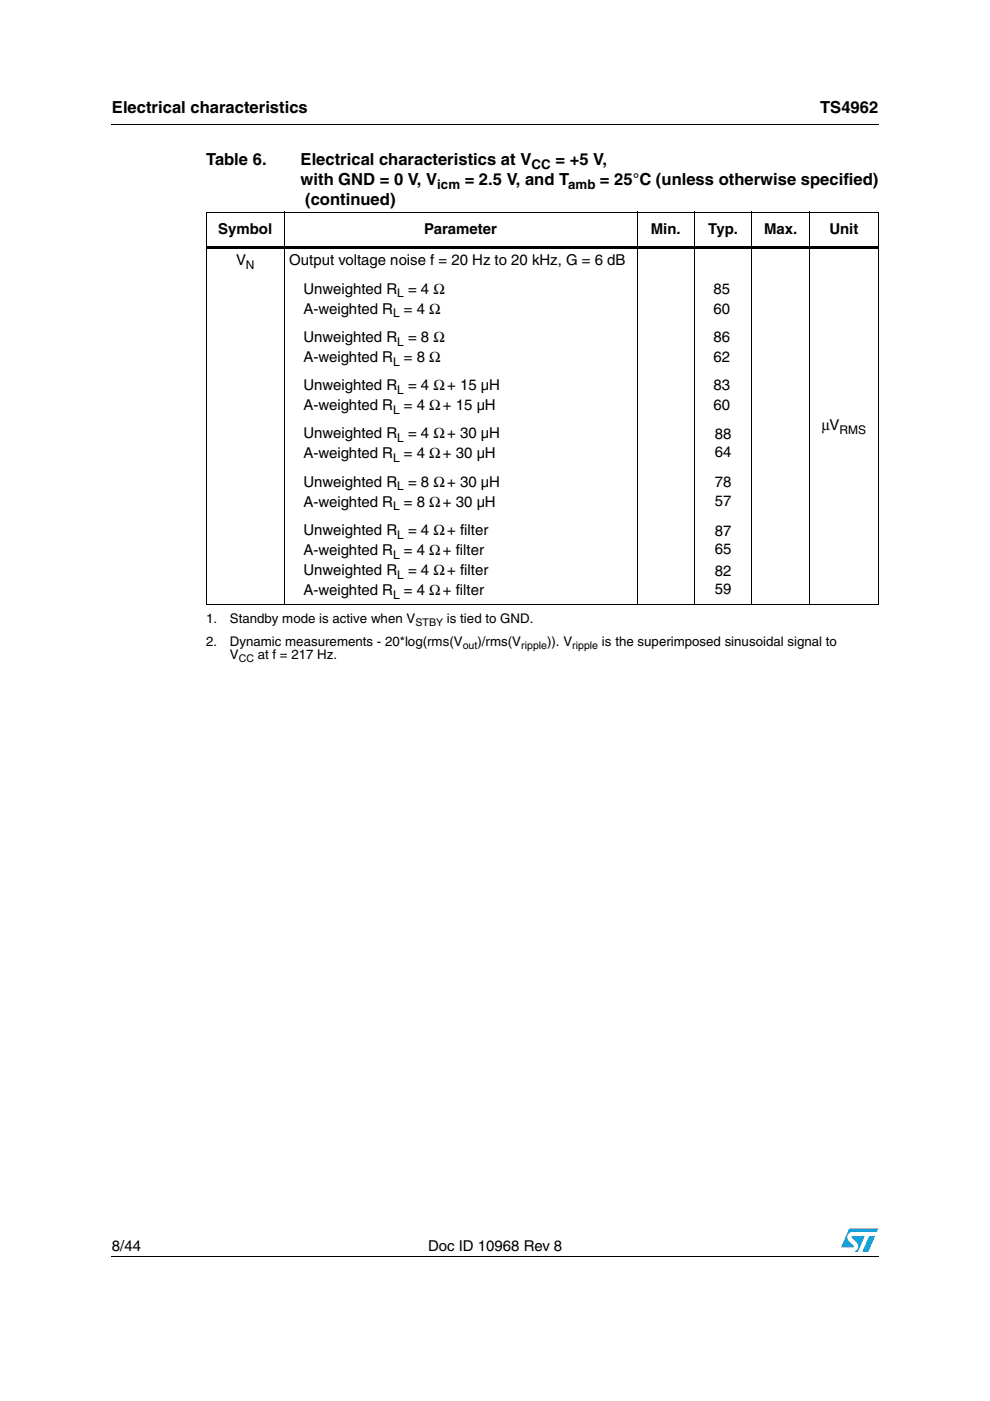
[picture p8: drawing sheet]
<svg xmlns="http://www.w3.org/2000/svg" width="210mm" height="297mm" viewBox="0 0 210 297" stroke-linecap="round" stroke-linejoin="round" font-family="sans-serif">
<defs><g id="words">
<g font-size="3.5">
<text x="23.7" y="23.9">Electrical characteristics</text>
<text x="173.9" y="23.9">TS4962</text>
<text x="43.7" y="35">Table 6.</text>
<text x="63.7" y="35">Electrical characteristics at V</text>
<text x="117.8" y="35">= +5 V,</text>
<text x="63.7" y="39.2">with GND = 0 V, V</text>
<text x="98.6" y="39.2">= 2.5 V, and T</text>
<text x="127.2" y="39.2">= 25°C (unless otherwise specified)</text>
<text x="64.7" y="43.4">(continued)</text>
</g>
<g font-size="3.2">
<text x="46.3" y="49.6">Symbol</text>
<text x="90" y="49.6">Parameter</text>
<text x="138" y="49.6">Min.</text>
<text x="150.2" y="49.6">Typ.</text>
<text x="162" y="49.6">Max.</text>
<text x="175.9" y="49.6">Unit</text>
<text x="50" y="56.2">V</text>
<text x="61.3" y="56.2">Output voltage noise f = 20 Hz to 20 kHz, G = 6 dB</text>
<text x="64.3" y="62.3">Unweighted R</text>
<text x="86.5" y="62.3">= 4 Ω</text>
<text x="151.3" y="62.3">85</text>
<text x="64.3" y="66.5">A-weighted R</text>
<text x="85.6" y="66.5">= 4 Ω</text>
<text x="151.3" y="66.5">60</text>
<text x="64.3" y="76.7">A-weighted R</text>
<text x="64.3" y="72.5">Unweighted R</text>
<text x="85.6" y="76.7">= 8 Ω</text>
<text x="86.5" y="72.5">= 8 Ω</text>
<text x="151.3" y="72.5">86</text>
<text x="151.3" y="76.7">62</text>
<text x="64.3" y="82.7">Unweighted R</text>
<text x="86.5" y="82.7">= 4 Ω+ 15 µH</text>
<text x="151.3" y="82.7">83</text>
<text x="64.3" y="86.9">A-weighted R</text>
<text x="85.6" y="86.9">= 4 Ω+ 15 µH</text>
<text x="151.3" y="86.9">60</text>
<text x="64.3" y="92.9">Unweighted R</text>
<text x="86.5" y="92.9">= 4 Ω+ 30 µH</text>
<text x="151.6" y="93.1">88</text>
<text x="174.2" y="91.2">μV</text>
<text x="64.3" y="97.2">A-weighted R</text>
<text x="85.6" y="97.2">= 4 Ω+ 30 µH</text>
<text x="151.6" y="97">64</text>
<text x="64.3" y="107.4">A-weighted R</text>
<text x="64.3" y="103.2">Unweighted R</text>
<text x="85.6" y="107.4">= 8 Ω+ 30 µH</text>
<text x="86.5" y="103.2">= 8 Ω+ 30 µH</text>
<text x="151.6" y="103.3">78</text>
<text x="151.6" y="107.2">57</text>
<text x="64.3" y="113.4">Unweighted R</text>
<text x="86.5" y="113.4">= 4 Ω+ filter</text>
<text x="151.6" y="113.6">87</text>
<text x="64.3" y="117.6">A-weighted R</text>
<text x="85.6" y="117.6">= 4 Ω+ filter</text>
<text x="151.6" y="117.5">65</text>
<text x="64.3" y="121.9">Unweighted R</text>
<text x="86.5" y="121.9">= 4 Ω+ filter</text>
<text x="151.6" y="122">82</text>
<text x="151.6" y="125.9">59</text>
<text x="64.3" y="126.1">A-weighted R</text>
<text x="85.6" y="126.1">= 4 Ω+ filter</text>
<text x="23.7" y="265.1">8/44</text>
<text x="90.8" y="265.1">Doc ID 10968 Rev 8</text>
</g>
<g font-size="2.8">
<text x="112.7" y="35.8">CC</text>
<text x="92.7" y="40.1">icm</text>
<text x="120.5" y="40.1">amb</text>
<text x="43.7" y="136.9">2.</text>
<text x="43.7" y="132.1">1.</text>
<text x="48.7" y="136.9">Dynamic measurements - 20*log(rms(V</text>
<text x="48.7" y="132.1">Standby mode is active when V</text>
<text x="94.8" y="132.1">is tied to GND.</text>
<text x="101.2" y="136.9">)/rms(V</text>
<text x="116" y="136.9">)). V</text>
<text x="127.6" y="136.9">is the superimposed sinusoidal signal to</text>
<text x="48.7" y="139.7">V</text>
<text x="54.7" y="139.7">at f = 217 Hz.</text>
</g>
<g font-size="2.5">
<text x="52.2" y="57">N</text>
<text x="84.2" y="63">L</text>
<text x="83.3" y="67.3">L</text>
<text x="83.3" y="77.5">L</text>
<text x="84.2" y="73.3">L</text>
<text x="84.2" y="83.5">L</text>
<text x="83.3" y="87.7">L</text>
<text x="84.2" y="93.7">L</text>
<text x="178" y="92">RMS</text>
<text x="83.3" y="98">L</text>
<text x="84.2" y="104">L</text>
<text x="83.3" y="108.2">L</text>
<text x="83.3" y="118.4">L</text>
<text x="84.2" y="114.2">L</text>
<text x="84.2" y="122.7">L</text>
<text x="83.3" y="126.9">L</text>
</g>
<g font-size="2.2">
<text x="88.1" y="132.8">STBY</text>
<text x="98.1" y="137.6">out</text>
<text x="110.5" y="137.6">ripple</text>
<text x="121.3" y="137.6">ripple</text>
<text x="50.6" y="140.4">CC</text>
</g>
</g></defs>
<g fill="#0099d8">
<path d="M184.3 262.1h1.2l-1.4 3.3h-1.3z"/>
<path d="M180.1 260.5h6.1l-.3 .7h-5.1a1.13 1.13 0 0 0-1.1 .7 1.13 1.13 0 0 0 .3 1.2l1 1v.3l-2.7 .1z"/>
<path d="M180.6 262.1h2.7l-1.4 3.3h-.7a1.18 1.18 0 0 0 .5-1.9l-1.1-1.1z"/>
</g>
<path d="M23.6 26.2l.1 .2zM43.6 52.1h142.7v.5h-142.7zM23.6 266.3l.1 .1z" fill="#000"/>
<path d="M23.7 26.3h162.6M43.6 45h142.7M43.7 45v83.1M60.3 44.9v83.4M135.1 44.9v83.4M147.3 44.9v83.4M159.4 44.9v83.4M171.6 44.9v83.4M186.2 45v83.1M43.6 128.2h142.7M23.7 266.3h162.6" fill="none" stroke="#000" stroke-width=".21"/>
<use href="#words"/>
</svg>
